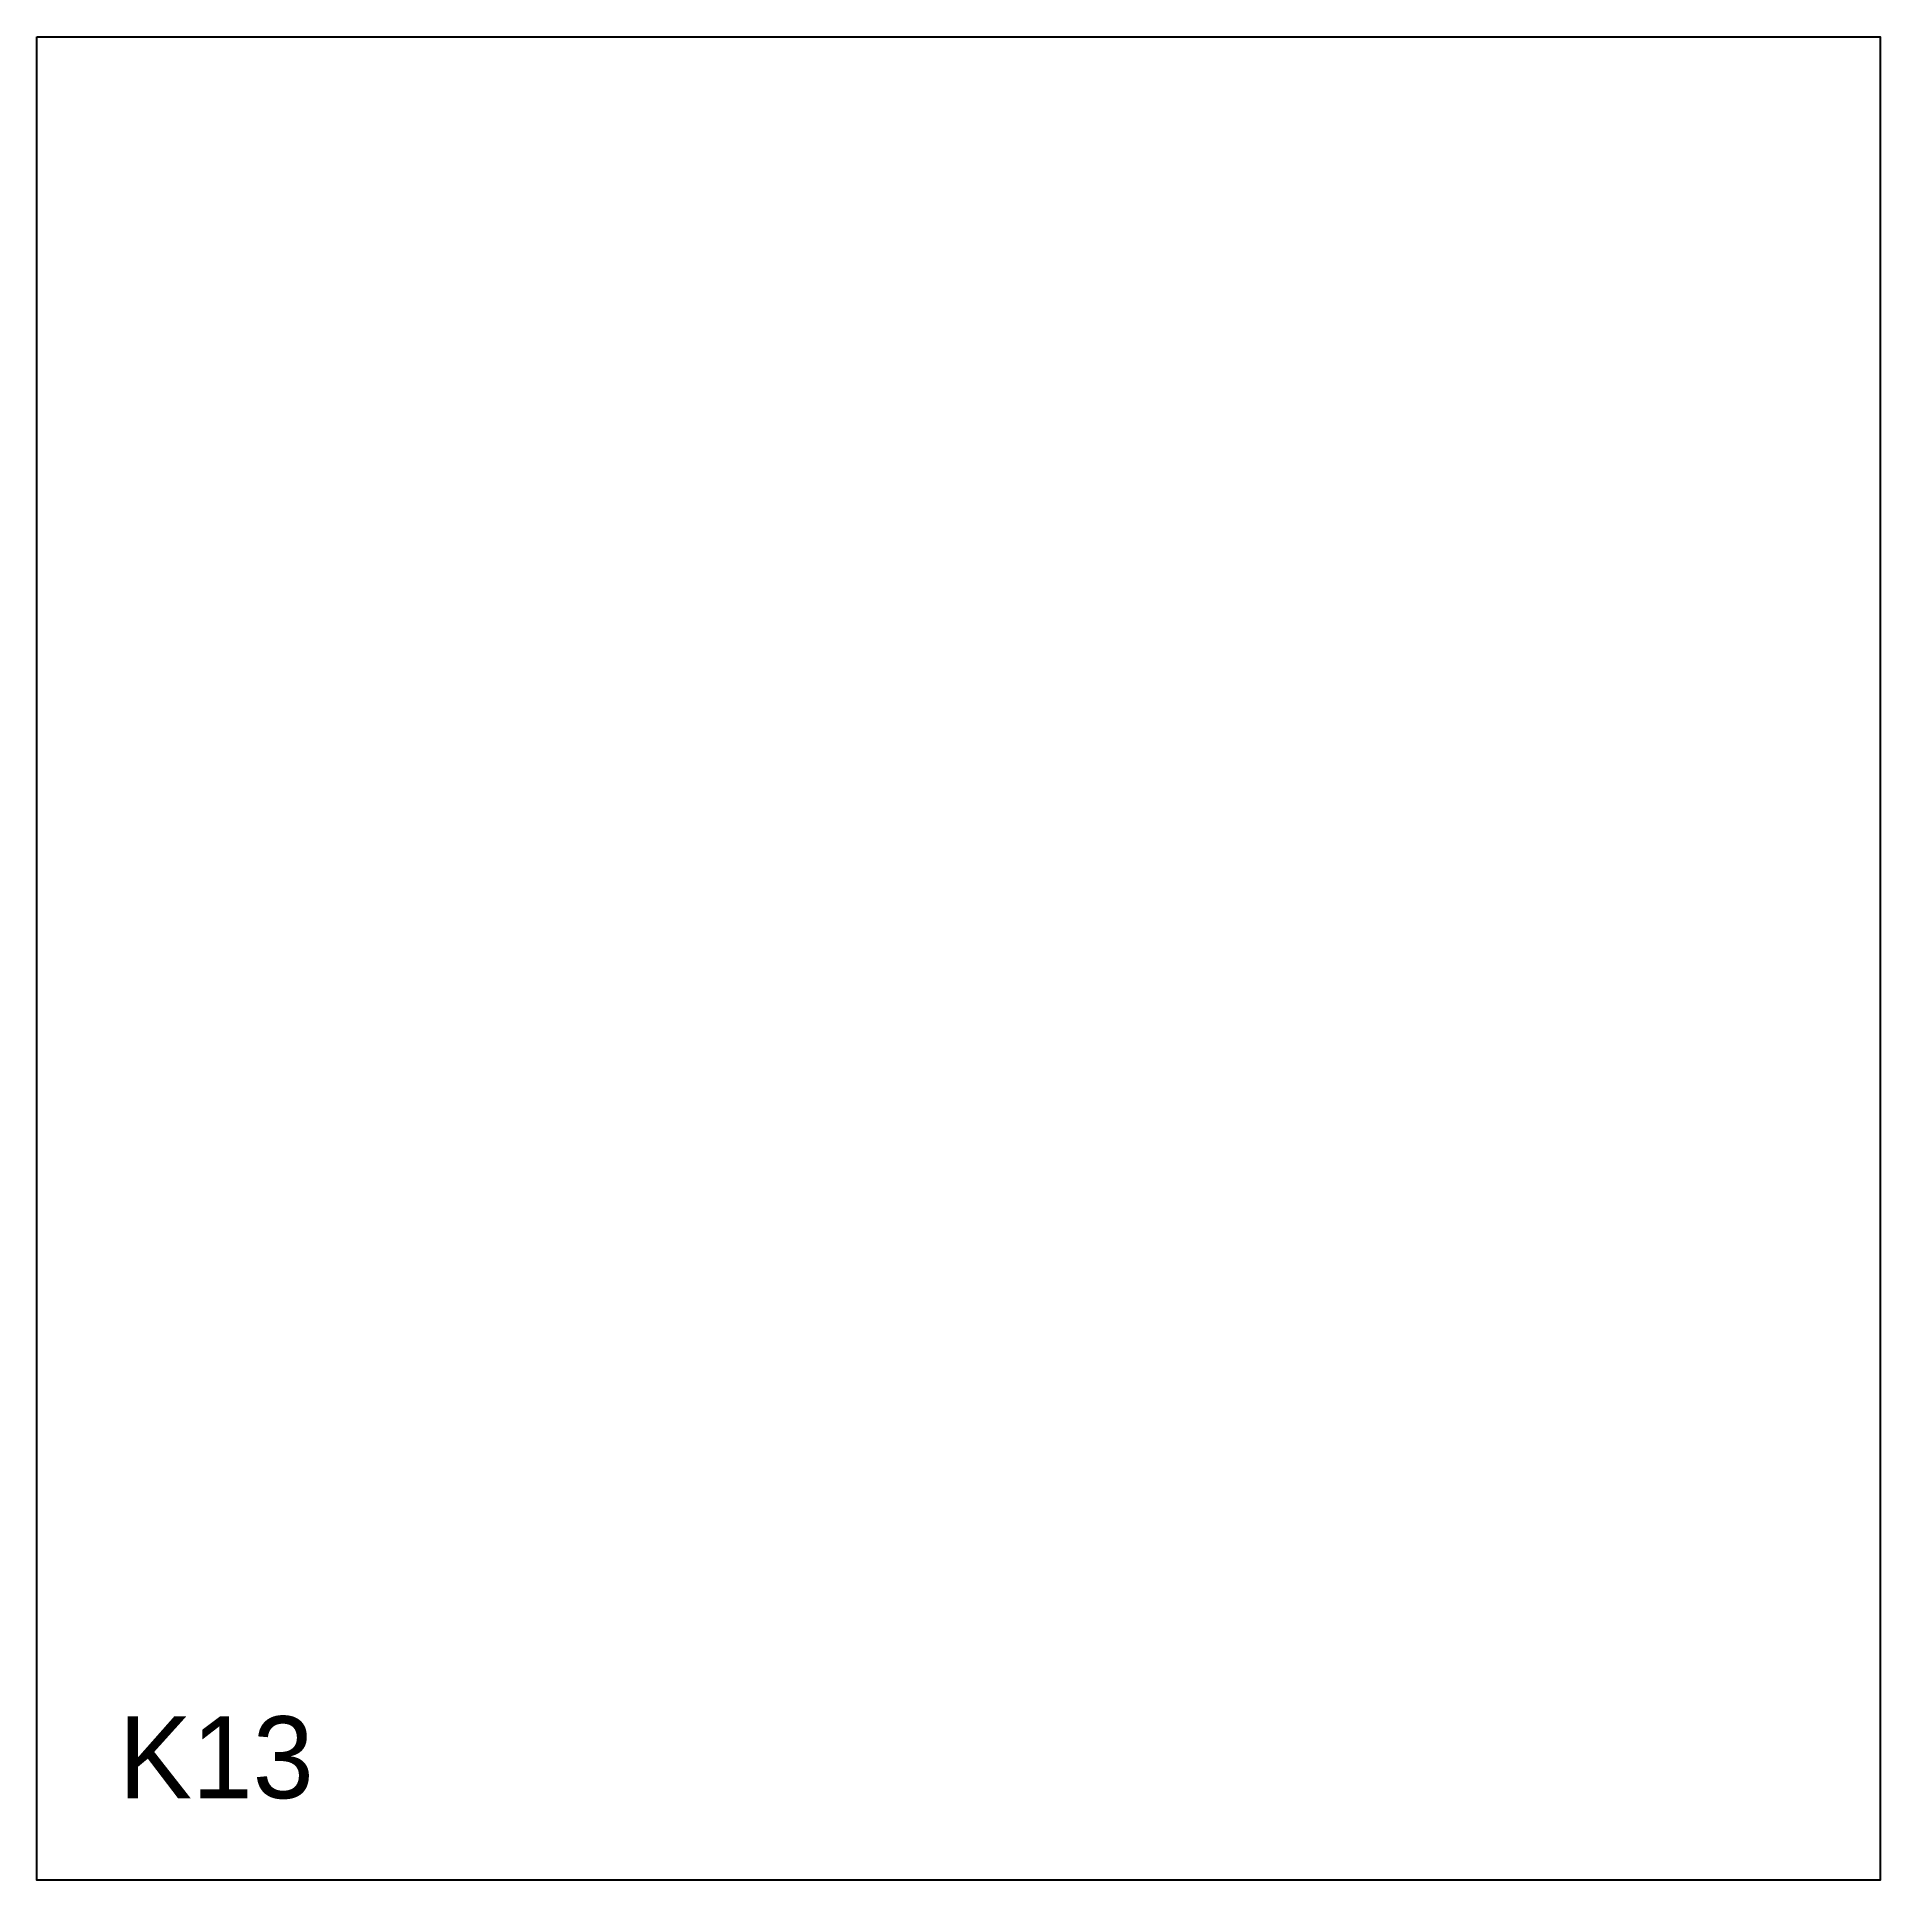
# Model space of a CAD drawing. Header units: millimetres. Extents: x 0 to 900, y 0 to 900.
import ezdxf

# ---------------------------------------------------------------- set-up
doc = ezdxf.new("R2010")
doc.units = ezdxf.units.MM
doc.layers.add('CUT', color=1, linetype='Continuous')
doc.layers.add('ID', color=3, linetype='Continuous')

msp = doc.modelspace()

# ---------------------------------------------------------------- linework, layer by layer
at = {"layer": 'CUT'}
msp.add_lwpolyline([(0, 900), (900, 900), (900, 0), (0, 0), (0, 900)], close=True, dxfattribs=at)

# ---------------------------------------------------------------- texts
at = {"layer": 'ID'}
msp.add_text('K13', height=40, dxfattribs=at).set_placement((40, 40))

doc.saveas('drawing.dxf')
